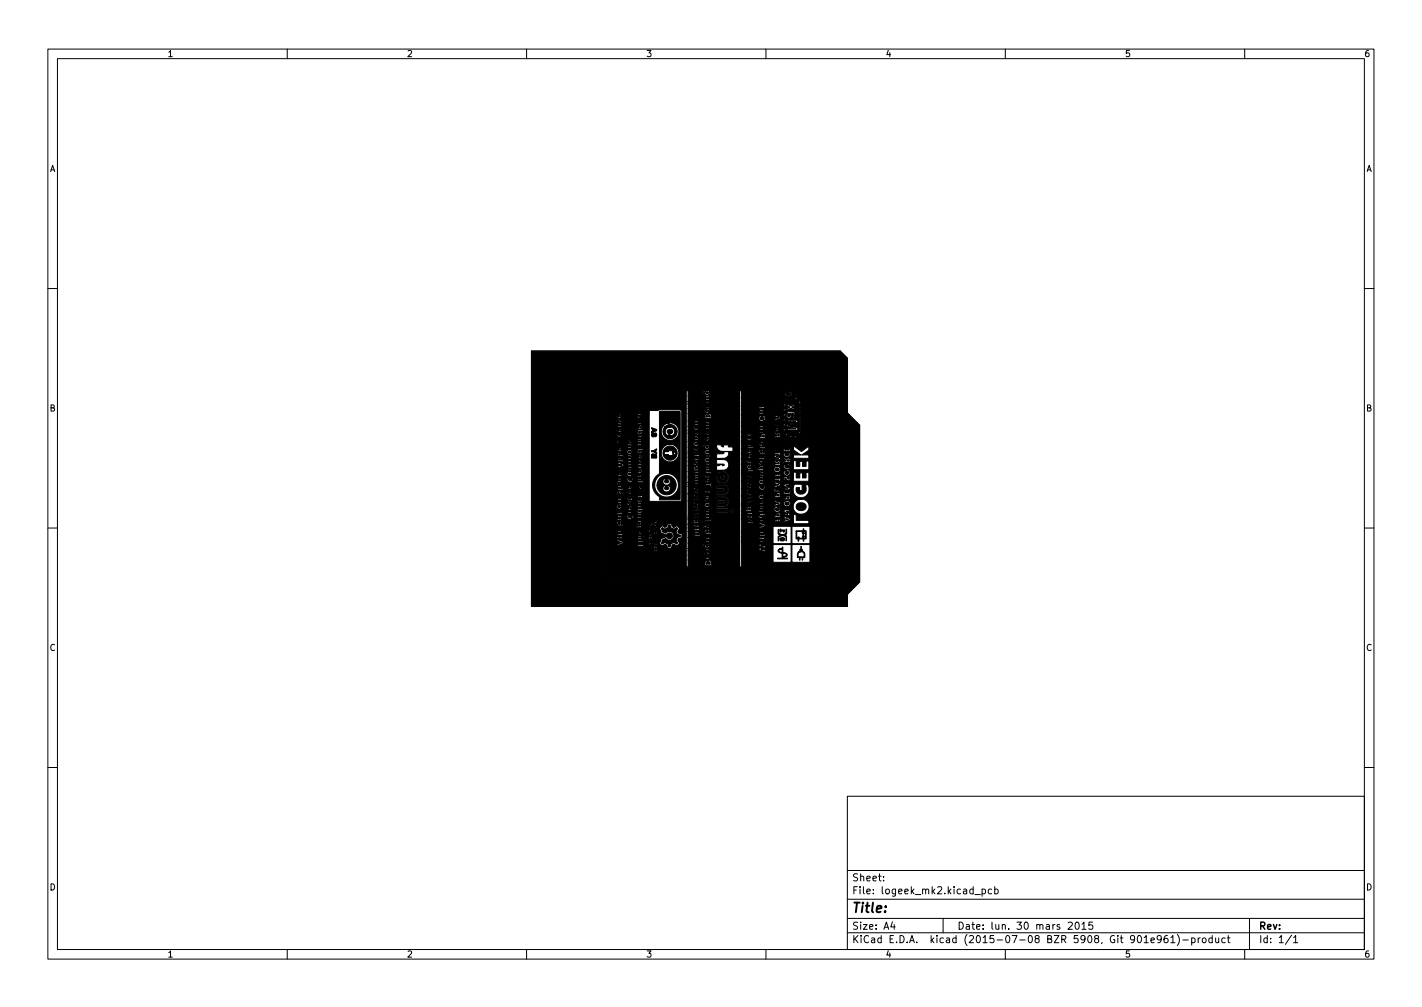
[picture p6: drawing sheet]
<svg xmlns="http://www.w3.org/2000/svg" width="297mm" height="210mm" viewBox="0 0 297 210" stroke-linecap="round" stroke-linejoin="round" font-family="sans-serif">
<defs><g id="words">
<text font-size="2.8" x="178" y="190.6">Title:</text>
<g font-size="2.1">
<text x="178" y="184">Sheet:</text>
<text x="178" y="186.7">File: logeek_mk2.kicad_pcb</text>
<text x="178" y="196.9">KiCad E.D.A. kicad (2015-07-08 BZR 5908, Git 901e961)-product</text>
<text x="178" y="194.1">Size: A4</text>
<text x="200" y="194.1">Date: lun. 30 mars 2015</text>
<text x="263" y="194.1">Rev:</text>
<text x="263" y="196.9">Id: 1/1</text>
</g>
<g font-size="1.8">
<text x="35" y="11.9">1</text>
<text x="85" y="11.9">2</text>
<text x="135" y="11.9">3</text>
<text x="185" y="11.9">4</text>
<text x="235" y="11.9">5</text>
<text x="285" y="11.9">6</text>
<text x="10.3" y="35.9">A</text>
<text x="285.3" y="35.9">A</text>
<text x="10.3" y="85.9">B</text>
<text x="285.3" y="85.9">B</text>
<text x="10.3" y="135.9">C</text>
<text x="285.3" y="135.9">C</text>
<text x="10.3" y="185.9">D</text>
<text x="285.3" y="185.9">D</text>
<text x="35" y="199.9">1</text>
<text x="85" y="199.9">2</text>
<text x="135" y="199.9">3</text>
<text x="185" y="199.9">4</text>
<text x="235" y="199.9">5</text>
<text x="285" y="199.9">6</text>
</g>
</g></defs>
<g fill="none" stroke="#000" stroke-width=".21">
<path d="M10 10.2h277v190.1h-277zM12 12.2h273v186.1h-273zM60 10.2v2M110 10.2v2M160 10.2v2M210 10.2v2M260 10.2v2M10 60.2h2M111 73.3h64.5l1.5 1.5v11.4l2.6 2.6v32.7l-2.6 2.6v2.5h-66zM285 60.2h2M10 110.2h2M285 110.2h2"/>
<path d="M10 160.2h2M177 166.3h108v32h-108zM285 160.2h2M60 198.3v2M110 198.3v2M160 198.3v2M177 194.8h108M177 191.8h108M177 187.8h108M177 181.8h108M184.6 183.8v.1M184.6 183v.1"/>
<path d="M186.4 192.5l-.3 1h.9M186.8 193v1M197 191.8v3M203.6 186.8h1.2M205.1 185.7l.5-.1 .3 .3-.2 .7h-.6M205.1 185.6v1.5M207.1 185.7l-.4-.1-.3 .3 .2 .7h.5M207.8 185.7l.4-.1 .3 .3-.1 .7h-.6M207.8 185.1v1.5M210 198.3v2M223.1 192.7l.6-.2 .3 .5-.9 1h.9M224.8 192.6l.1-.1a.8 .8 0 0 1 .6 .8 .8 .8 0 0 1-.6 .7 1 1 0 0 1-.1-1.4z"/>
<path d="M226 193l.4-.5v1.5M226 194h.9M228.2 192.5h-.7l-.1 .7 .2-.1 .5 .1 .2 .2-.1 .5-.2 .1-.6-.1M240.4 196.3l.7-.1v-.3l-.5-.1-.2 .2 .1 .8h.6M242.6 196l-.3 .3-.4-.1-.2-.2 .2-.6 .4-.1 .2 .2a.99 .99 0 0 1-.4 1.3h-.2M243.9 195.3l-.5 .1a1.01 1.01 0 0 0 0 1.4l.5-.1 .1-.5-.3-.3-.4 .1-.2 .2M244.6 195.8l.4-.5v1.5M244.6 196.8h.8M245.9 195.1a1.72 1.72 0 0 1 0 2.3M247.1 196.3h1.1M248.9 195.9l.5-.1 .2 .3-.1 .7h-.6M248.9 195.8v1.5"/>
<path d="M250.3 195.8v1M250.7 195.8l-.4 .3M251.3 195.9l.3-.1 .3 .3v.4l-.3 .3h-.3l-.2-.3zM253.2 195.9l-.4-.1-.3 .3 .1 .7h.6M253.2 195.3v1.5M253.9 195.8l.1 1h.4l.2-.1M254.6 195.8v1M255.9 195.9l-.4-.1-.3 .3 .2 .7h.5M256.4 195.8h.5M256.6 195.3v1.3l.3 .2M260 198.3v2M261 191.8v6.5"/>
<path d="M269.8 195.3l-1.3 1.9M270.2 195.8l.4-.5v1.5M270.2 196.8h.9"/>
</g>
<g fill="#000" stroke="#000" stroke-width=".21">
<path d="M126.8 79.2h44.6v41.3h-44.6v-6h10.2a.36 .36 0 0 0-.4 .3 .36 .36 0 0 0 .3 .4 .36 .36 0 0 0 .4-.2v-.4l-.3-.1h-10.2v-1.9h2.1v.3l.3 .1v.5l-.3 .1v.3l1.3-.5h4v.4h-1.1v.3h1.1v.3h.3v-.5h1.1v.2h.5l-.1 .1-.4 .1v.2h1.7v-.2a.37 .37 0 0 0-.3-.5 .37 .37 0 0 0-.4 .5h-.3v-.3l-.2-.1h-1.6v-.5h-4.3v-.3l-1.3-.5h-2.1v-.6h2.2l-.1 .1a.34 .34 0 0 0 .5 .4l.4 .1 .3-.3h3v.3l.8 .1-.1 .3h-.7v.2h2.5v.2a.29 .29 0 0 0 .1 .4 .29 .29 0 0 0 .3-.4l.2 .4 .1-.3-.2-.3h-1.6h2.3a.33 .33 0 0 0-.1 .5 .33 .33 0 0 0 .5 0 .33 .33 0 0 0-.1-.5h-.2v.4l-.1-.4h-2.3v-.2h-.6l.1-.1a.39 .39 0 0 0 0-.5 .39 .39 0 0 0-.5-.1h-3.4v-.1h-.3v-.2h-.2v.2h-.5v-.2h-2.3v-.8h2.2l-.1 .1a.35 .35 0 0 0 .1 .4 .35 .35 0 0 0 .4 0h.2v.2l3.5-.1v.3h1v-.3h-4.3h4.6l-.1 .2h.2l-.1-.2h-4.6l.3-.4h-.3v-.2h-.2v.2h-.5v-.2h-2.3v-.8h2.8l-.1 .4h-.6v.3h.9v-.2h3.6a.36 .36 0 0 0-.3 .3 .36 .36 0 0 0 .3 .4v-.5a.36 .36 0 0 0 .5 .5 .36 .36 0 0 0 0-.7h-.1v.4l-.3-.4-3.8-.1 .2-.3h5.7a.38 .38 0 0 0 .2 .6l.2-.4 .1 .4-.5 .2v.2l.3 .1-.3 .1v.2l.7 .2h-.8l.1 .5 .5 .1v.2h-.5v.3h.7v-.6h.3v.2l.5 .1-.5 .1v.2h.7l-.1-.6h-.9v-.3h.2v-.2h-.2v-.2l-.4-.1 1-.2a.29 .29 0 0 0-.3 .3 .29 .29 0 0 0 .2 .3l.1-.4a.26 .26 0 0 0 .1 .4 .26 .26 0 0 0 .3-.2 .26 .26 0 0 0-.2-.3v.3l-.1-.4h-.7v-.1l-.4-.1 .4-.1-.1-.3h.8a.31 .31 0 0 0-.3 .5 .31 .31 0 0 0 .5 0 .31 .31 0 0 0-.2-.5h-.8l.1-.2a.3 .3 0 0 0-.5-.3l-9-.1v-.4h2.1v.3h.9v-.3h-3h3.3a.16 .16 0 0 0-.1 .3 .16 .16 0 0 0 .3-.1 .16 .16 0 0 0-.1-.2h-3.4v-1.2h2.6h-.1a.4 .4 0 0 0-.4 .2 .4 .4 0 0 0 .1 .5l-.1 .3h1.4v-.3h-.6l.1-.3h3.8h-.2a.39 .39 0 0 0-.2 .7h-.5v.3h1.4v-.3h-.2l.2-.3-.1-.3h1.8v.4l-.1-.3a.35 .35 0 0 0-.1 .5 .35 .35 0 0 0 .5 0l-.1 .3h-.4v.2l1-.1 .1 .6h.7v-.2l-.6-.1 .6-.1v-.2h-1.1l-.2-.4a.32 .32 0 0 0 .1-.4 .32 .32 0 0 0-.4-.2l-6-.1-.3-.4h-2.7v-1.1h2.1v.3h.1a.39 .39 0 0 0-.1 .5 .39 .39 0 0 0 .6 .1h.3v-.3h-.6l-.1-.2 .1-.1h.6v-.3h-3v-.8h2.2l-.1 .1a.35 .35 0 0 0 .1 .3 .35 .35 0 0 0 .4 .1h.2v.1h.2v-.1h1.4a.63 .63 0 0 0-.1 .8 .63 .63 0 0 0 .8 .2h1.9l-.1 .3h-.6v.3h1v-.3h-.2l.1-.1h2.9v.4l-.1-.3h-.2l.1 .4a.42 .42 0 0 0 0 .6 .42 .42 0 0 0 .5 .1l-.1 .2-.5 .1v.2h.8l-.1-1h2.5h-.3l-.2 .7a.56 .56 0 0 1-.9-.2l-.4 .2a.35 .35 0 0 0-.2 .3 .35 .35 0 0 0 .1 .3l.2 .3-.1 .3 1.1 .5a.69 .69 0 0 1 .8-.4 .69 .69 0 0 1 .5 .7 .71 .71 0 0 1-.6 .5 .71 .71 0 0 1-.7-.4l-.9 .3a.24 .24 0 0 0-.2 .2 .24 .24 0 0 0 .1 .3l-.3 .5 .1 .2a.5 .5 0 0 0 .5 .4 .5 .5 0 0 0 .4-.4 .61 .61 0 0 1 .7 .8l.5 .1a.57 .57 0 0 0 .4-.7 .8 .8 0 0 1 1 .2l.4-.4a.28 .28 0 0 0 .1-.3 .28 .28 0 0 0-.1-.2l-.2-.3 .1-.4 .7-.2a.54 .54 0 0 0 .1-.5 .54 .54 0 0 0-.5-.3l-.3-.1-.1-.4a.6 .6 0 0 0 .3-.6 .6 .6 0 0 0-.4-.5h-.2a.59 .59 0 0 1-.9 .1l-.2-.6h-2.9v-.2a.33 .33 0 0 0 0-.4 .33 .33 0 0 0-.4-.1h-2.9l.1-.2h-2.2l.4-.5v-.5l-.2 .1a.45 .45 0 0 1-.5 .7 .45 .45 0 0 1-.3-.8h-1.5h3.3v.2h.2a.39 .39 0 0 0-.1 .6 .39 .39 0 0 0 .5 .1h.4v-.3h-.7l-.1-.2 .1-.2h.7v-.2h-4v-.3h-.3v-.2h-.2v.2h-.5v-.2h-2.3v-.5h2.1v.3h.9v-.3h-3h3.4l-.2 .2 .1 .1 .2-.1h1.4l-.1 .3h-.6v.3h1v-.3h-.2l.2-.3h-1.7l-.1-.2h-3.4v-1.2h2.5l-.1 .1a.51 .51 0 0 0-.3 .6 .51 .51 0 0 0 .6 .4 .51 .51 0 0 0 .3-.7h1.6v.7l-.2-.2-.1-.4a.48 .48 0 0 0 .1 .8 .48 .48 0 0 0 .7-.3h1.2l.1 .3a.46 .46 0 0 0 .4 .7 .46 .46 0 0 0 .4-.7h.5v-.3h-2.6v-.3l-.3-.2-1.8-.1-.3-.4h-2.7v-1.1h2.1v.3l.7 .1-.1 .3h-.6v.2h.9v-.2h-.1l.1-.1h1.2l.1 .3a.33 .33 0 0 0 0 .4 .33 .33 0 0 0 .4 0 .33 .33 0 0 0 .1-.4h.2l-.1 .4h.2l.1-.4h1.1v.3h.2a.39 .39 0 0 0-.1 .5 .39 .39 0 0 0 .5 .2h.4v-.3h-.7l-.1-.2 .1-.2h.7v-.3h-2.1l-.3-.3-1.9-.1a.4 .4 0 0 0-.1-.4 .4 .4 0 0 0-.5-.1h-2.4v-.2h4.3l-.1 .1a.34 .34 0 0 0 .5 .3l.5 .2 .2-.4h1.6a.29 .29 0 0 1 0 .4 .29 .29 0 0 1-.4 0 .29 .29 0 0 1 0-.4 .36 .36 0 0 0-.3 .3 .36 .36 0 0 0 .2 .4 .46 .46 0 0 0 .7-.1 .46 .46 0 0 0-.1-.6h-1.9v-.2h-.3v.2l-.4-.1-.1-.1h-4.4v-1.4h2.5l-.3 .1-.1 .4a.3 .3 0 0 0 0 .3 .3 .3 0 0 0 .3 .1h1.8v.3h1v-.3h-2.8v-.1a.24 .24 0 0 1-.1-.3 .24 .24 0 0 1 .2-.1l.5 .5h2.5l-.2 .2 .1 .1 .2-.1-.1-.2h-2.4l3.3-.1-.1 .1a.35 .35 0 0 0 .1 .4 .35 .35 0 0 0 .4 0l.5 .2 .3-.5h-.3v-.2h-.2v.2h-.5l-.1-.2h-3.2l.1-.2v-.5h-.3l.1 .1a.22 .22 0 0 1 0 .3 .22 .22 0 0 1-.2 .1l-.4-.6h-2.6v-1.1h2.1v.3h.7l-.1 .3h-.6v.3h3l-.9 .3v.3l1 .4-.1-.3-.7-.2 .7-.2v-.3h1.2v.3h1v-.3h-2.2h2.5l-.1 .3 .2-.1-.1-.2h-4.1v-.3h-.6h.1a.39 .39 0 0 0-.1-.5 .39 .39 0 0 0-.5-.1l-2.4-.1h4.6v.7l-.2-.2 .1-.4a.39 .39 0 0 0-.3 .4 .39 .39 0 0 0 .3 .4 .47 .47 0 0 0 .6-.2 .47 .47 0 0 0-.1-.6h1.5a.37 .37 0 0 0-.2 .4 .37 .37 0 0 0 .3 .3v-.4a.36 .36 0 0 0 .5 .4 .36 .36 0 0 0 0-.6h-.1v.3l-.3-.4-6.7-.1v-.9h2.1v.3h.1a.31 .31 0 0 0-.1 .4 .31 .31 0 0 0 .4 .1 .31 .31 0 0 0 .2-.4v-.1h.1v.4h.1a.43 .43 0 0 0 .1-.5 .43 .43 0 0 0-.6-.2h-2.4v-.9h2.8l-.1 .4h-.6v.3h.9v-.3h-.1l.2-.3h1.3a.65 .65 0 0 0 0 1 .65 .65 0 0 0 1-.2h.9v.3h1.4v-.3h-2.3l.1-.5h.8v.3h1v-.3h-1.8h2a.16 .16 0 0 0-.1 .2 .16 .16 0 0 0 .3 0 .16 .16 0 0 0-.1-.2h-2.1v-.3l-.2 .1a.45 .45 0 0 1-.5 .7 .45 .45 0 0 1-.3-.8l-4.5-.1v-.9h2.5v.6l-.2-.1-.1-.4a.46 .46 0 0 0 0 .7 .46 .46 0 0 0 .7-.2 .46 .46 0 0 0-.3-.6h-2.6v-.2h4.6a.51 .51 0 0 0-.5 .6 .51 .51 0 0 0 .6 .5 .51 .51 0 0 0 .5-.5h1.8a.29 .29 0 0 1-.3 .4 .29 .29 0 0 1-.1-.4 .36 .36 0 0 0-.3 .3 .36 .36 0 0 0 .2 .4 .46 .46 0 0 0 .7-.1 .46 .46 0 0 0-.1-.6h-1.9l-.1-.3-.3-.3h-4.8v-.5h2.5v.5h.2v-.5h-2.7v-1.5h2.1v.3l.3 .1v.5l-.3 .1v.3l1.3-.4v-.4l-.4-.1h1.2v.2l.7 .1v.3h-.7v.3h.7l.1 .2-.8 .1v.3h1l-.1-.4h1.6v.7l-.2-.2 .1-.4a.39 .39 0 0 0-.3 .4 .39 .39 0 0 0 .3 .4 .46 .46 0 0 0 .7-.3 .46 .46 0 0 0-.6-.6h-1.6l.1-.2a.34 .34 0 0 1 0-.6l-.2-.3h1.3v.3l.8 .1-.1 .2h-.7v.3h1v-.3h-.2l.2-.1a.4 .4 0 0 0-.2-.5 .4 .4 0 0 0-.4 0h-3.7l-.9-.4h-2.1v-.4h2.1v.3h1.4v-.3h-3.5v-.5h2.1v.3h.9v-.3h-3h3.4l-.2 .2h.3l-.1-.2h-3.4v-1.2h2.1v.4l.5 .3h-.5v.2h1.4v-.2h.7v.3h.7v.3h-.7v.3h.7l.1 .2-.8 .2v.2h1v-.2h-.2l.2-.4h1.3a.37 .37 0 0 0-.2 .4 .37 .37 0 0 0 .3 .3v-.4a.36 .36 0 0 0 .5 .4 .36 .36 0 0 0 0-.7h-.1v.4l-.3-.4h-1.5l-.2-.2 .2-.4-.3-.2-2.3-.1 4.1-.1v.6l-.2-.1 .1-.4a.39 .39 0 0 0-.3 .4 .39 .39 0 0 0 .3 .3 .46 .46 0 0 0 .7-.3 .46 .46 0 0 0-.6-.5h-4l.3-.2v-.3l-.4 .3-.5-.4h-2.1v-.9h2.5v.6l-.2-.1-.1-.4a.48 .48 0 0 0 .2 .8 .48 .48 0 0 0 .7-.5h1.5l-.1 .1a.52 .52 0 0 0-.2 .8 .52 .52 0 0 0 .9-.2 .52 .52 0 0 0-.6-.7h-1.5h3.2l.1 .3a.46 .46 0 0 0 .4 .6 .46 .46 0 0 0 .4-.7h.5v-.2h-4.6l-.1-.3-.4-.1h-2.6v-.7h4.2v.3l.7 .1v.3h-.7v.2h1v-.2h-.2l.1-.2a.4 .4 0 0 0-.1-.5 .4 .4 0 0 0-.4 0h-4.6v-.8h2.1v.8h1.3v-.3h-1.1v-.5l-2.3-.1h4.4a.37 .37 0 0 0-.2 .4 .37 .37 0 0 0 .3 .3l-.1-.4 .2 .1a.31 .31 0 0 0 .3 .3 .31 .31 0 0 0 .3-.4h1.1v.3h.2l-.2 .2 .1 .3 .9 .1v-.3h-.7l-.1-.1 .1-.2h.7v-.3h-2.1l-.1-.2h-.2v.3l-.3-.4h-4.6v-.4h2.1v.3h.9v-.3h-3h3.4l-.2 .2 .2 .1v-.3h-3.4v-.9h2.8a.29 .29 0 0 1 0 .4 .29 .29 0 0 1-.4 0 .29 .29 0 0 1-.1-.4 .36 .36 0 0 0-.3 .3 .36 .36 0 0 0 .3 .4 .51 .51 0 0 0 .7-.3h3.3v.3l.8 .1-.1 .3h-.7v.2h1v-.2h-.2l.2-.2a.4 .4 0 0 0-.2-.5 .4 .4 0 0 0-.4 0h-3.7v-.4h-3v-1.1h2.5v.7l-.2-.2-.1-.4a.48 .48 0 0 0 .2 .8 .48 .48 0 0 0 .7-.5h3.2l.1 .3a.46 .46 0 0 0 .4 .7 .46 .46 0 0 0 .4-.7h.5v-.3h-4.6l-.2-.3-.3-.1h-2.6v-1.1h2.1v.3l.7 .1-.1 .3h-.6v.3h.9v-.3h-.1l.2-.3h3.6v.6l-.2-.1v-.4a.46 .46 0 0 0 0 .7 .46 .46 0 0 0 .7-.2 .46 .46 0 0 0-.4-.6h-3.7l-.1-.2-.3-.1-2.7-.1v-.9h2.4a.36 .36 0 0 0-.3 .4 .36 .36 0 0 0 .2 .3v-.3h.1a.3 .3 0 0 0 .3 .3 .3 .3 0 0 0 .3-.2h4l-.1 .3h-.6v.3h1v-.3h-.2l.2-.3h-4.3v-.4h-.2v.4l-.4-.5h-2.4v-1h2.5v.6l-.2-.1v-.4a.39 .39 0 0 0-.3 .4 .39 .39 0 0 0 .4 .4 .46 .46 0 0 0 .6-.2 .46 .46 0 0 0-.2-.6h3.5l.1 .3a.33 .33 0 0 0 0 .4 .33 .33 0 0 0 .5 0 .33 .33 0 0 0 0-.4h.2l-.1 .4a.41 .41 0 0 0 .2-.6 .41 .41 0 0 0-.5-.1l-6.7-.1v-.8h10.7l-1.9 .1v18.9l.1 .1h6.4l.3-.3v-18.6l-.3-.2h-15.3v-4.1h16.6v36.9h.3v-1.5h4.2l-.5 .3-.1 .9h1.3l-.1-.8-.3-.3-4.5-.1v-1h4v.6l-.3-.1 .1-.4a.39 .39 0 0 0-.3 .4 .39 .39 0 0 0 .3 .4 .46 .46 0 0 0 .7-.4 .46 .46 0 0 0-.5-.5h-4v-.9h3.8a.37 .37 0 0 0-.3 .4 .37 .37 0 0 0 .3 .3l-.1-.3 .1-.1a.36 .36 0 0 0 .5 .4 .36 .36 0 0 0 .1-.6h-.1v.4l-.4-.5h-3.9v-.5h3.6v.3h.9v-.3h-4.5h4.8l-.1 .2 .2 .1-.1-.3h-4.8v-1.1h4.5h-.5a.59 .59 0 0 0-.7 .1 .59 .59 0 0 0 0 .8h.1l-.1-.2a.32 .32 0 0 1 .4-.4 .44 .44 0 0 0 0 .6 .44 .44 0 0 0 .6 0 .44 .44 0 0 0 .1-.6l.1-.3h-4.5v-1.2h3.6v.3l.7 .1-.1 .2-.6 .1v.2h.9l-.1-.3a.39 .39 0 0 0 0-.5 .39 .39 0 0 0-.5-.1h-3.9v-1.2h1.2v.3h.8l-.1 .3-.7 .1v.2h1.4v-.3h-.5a.39 .39 0 0 0 0-.5 .39 .39 0 0 0-.5-.1h-1.6v-.8h1.4l-.2 .2a.34 .34 0 0 0 .5 .3l.5 .2 .3-.4h1.6h-.1a.4 .4 0 0 0-.4 .2 .4 .4 0 0 0 .1 .5l-.1 .3h1.4v-.3h-.6l.1-.4-.3-.3h-1.7l-.3-.1v-.2h-.2v.2h-.5v-.2h-1.5v-.7h1.4l-.2 .1a.35 .35 0 0 0 .1 .3 .35 .35 0 0 0 .4 .1l.5 .1 .3-.4h-.3v-.2h-.2v.2h-.3h-.2v-.2l-1.5-.1h4.5l-1.2 .5-.2 .4 .3 .1-.1-.2 .3-.2 .9 .4v-.3l-.7-.2 .7-.2v-.2l-4.5-.1v-1h1.7h-.2a.39 .39 0 0 0-.1 .6h-.6v.3h1.4v-.3h-.1a.39 .39 0 0 0 .1-.4 .39 .39 0 0 0-.5-.2l-1.7-.1h3.6v.5l.2-.1 1.1 .1v-.5l-.2 .2-4.7-.2v-.5h1.4l-.2 .2 .2 .2 .1-.2-.1-.2h.7l-.2 .2 .2 .2 .1-.2-.1-.2h-2.1v-3.2h2.2l-1 .3v.3l.7 .1-.7 .2v.3l1.4 .3-1.6 .6v.3l1.6-.1-1.6 .7v.2l1.4-.6h1.2v.3l.7 .1-.1 .3h-.6v.3h.9v-.3h-.1l.1-.2a.4 .4 0 0 0-.1-.4 .4 .4 0 0 0-.5-.1h-1.5h.2v-.3h-1.5l1.5-.6v-.2h1v.3l.7 .1-.1 .2h-.6v.3h.9l-.1-.3a.39 .39 0 0 0 0-.5 .39 .39 0 0 0-.5-.1h-.3h2.4v1h2.5v-1h.6h-.1a.47 .47 0 0 0-.3 .8 .47 .47 0 0 0 .8-.1 .47 .47 0 0 0-.4-.7h-6.9v-.3l-.7-.2 .7-.1v-.3l-.6-.2 2.4-.1h-.2a.52 .52 0 0 0-.1 .9 .52 .52 0 0 0 .8-.2 .52 .52 0 0 0-.5-.7h-1.9h.1v-.3h-2.2v-1.5h2.2l-1 .3v.3l.7 .1-.7 .2v.3l1 .3v-.3l-.7-.2 .6-.1h1.5v.2h.1a.31 .31 0 0 0-.1 .5 .31 .31 0 0 0 .4 .1 .31 .31 0 0 0 .1-.4l.1-.2 .1 .1-.1 .4h.1a.43 .43 0 0 0 .2-.5 .43 .43 0 0 0-.6-.2h-1.8a.34 .34 0 0 0-.1-.4 .34 .34 0 0 0-.4-.1l.6-.1v-.3h-2.2h4.3l-.1 .3-.6 .1v.2l2.4-.1v1h1.3a.2 .2 0 0 1 .3 .1 .2 .2 0 0 1-.1 .2 .2 .2 0 0 1-.3 0h-1.2v.9h.8a1.17 1.17 0 0 0 1.6-.6 1.17 1.17 0 0 0-.7-1.5l-3.2-.1v-.1h-.1l.1-.4h-4.5v-1.5h2.2l-1 .3v.3l.7 .1-.7 .2v.3l1 .3v-.3l-.7-.2 .7-.2h1.5l-.2 .1a.35 .35 0 0 0 .2 .3 .35 .35 0 0 0 .3 .1l.5 .1 .3-.4h-.3v-.2h-.2v.2h-.5v-.2h-1.6v-.2l-.7-.2 .7-.1v-.3h-2.2v-.3h1.4l-.2 .1 .2 .2 .1-.2-.1-.1h-1.4v-.5h1.2v.2h1v-.2h-2.2h2.5a.16 .16 0 0 0-.1 .2 .16 .16 0 0 0 .2 0 .16 .16 0 0 0-.1-.2h-2.5v-1.2h1.2v.3l.8 .1-.1 .2h-.7v.3h1v-.3h-.1l.1-.3h1.8v.6l-.3-.1 .1-.4a.39 .39 0 0 0-.3 .4 .39 .39 0 0 0 .3 .4l.9-.1v.4h-1.1v.3h1.1v.4h.2v-.7h1.1v1h1.3a.2 .2 0 0 1 .3 .1 .2 .2 0 0 1-.1 .3 .2 .2 0 0 1-.3-.1h-1.2v1h.9a1.19 1.19 0 0 0 1.6-1.1 1.19 1.19 0 0 0-1.5-1.1l-2.1-.1v-.4l-.5-.1a.44 .44 0 0 0 .1-.5 .44 .44 0 0 0-.5-.2h-1.8l-.3-.3h-1.9v-1.1h1.2v.2l.8 .1-.1 .3h-.7v.3h1l-.1-.4h2.2a.29 .29 0 0 1-.1 .4 .29 .29 0 0 1-.4 0 .29 .29 0 0 1 0-.4 .36 .36 0 0 0-.3 .3 .36 .36 0 0 0 .3 .4 .46 .46 0 0 0 .6-.1 .46 .46 0 0 0 0-.6h-2.3a.39 .39 0 0 0 0-.5 .39 .39 0 0 0-.5 0h-1.6v-1.2h1.7a.51 .51 0 0 0-.5 .4 .51 .51 0 0 0 .4 .6 .51 .51 0 0 0 .6-.4h1.4v.3h.7l-.1 .3h-.6v.3h1.4v-.3h-.6l.1-.1h2.7h-.1a1.31 1.31 0 0 0-1 2 1.31 1.31 0 0 0 2.3-.1 1.31 1.31 0 0 0-1.2-1.9l-2.7-.1a.4 .4 0 0 0-.1-.4 .4 .4 0 0 0-.5 0h-1.7a.49 .49 0 0 0-.5-.6h-1.7v-1h1.2l.1 .3a.33 .33 0 0 0 0 .5 .33 .33 0 0 0 .5 0 .33 .33 0 0 0 0-.4h.2l-.1 .4 .3-.1v-.3h1.4v.3l.7 .1-.1 .3h-.6v.3h.9l-.1-.4a.39 .39 0 0 0 0-.5 .39 .39 0 0 0-.5-.1h-1.7l-.1-.3-.2-.1h-1.9v-.8h2l-.1 .3h-.7v.3h1v-.3h-.2l.2-.3h1.8l-.2 .1a.51 .51 0 0 0-.3 .6 .51 .51 0 0 0 .7 .4 .51 .51 0 0 0 .3-.7h1.5v1h1.3a.17 .17 0 0 1 .3 .1 .17 .17 0 0 1-.2 .2 .17 .17 0 0 1-.2-.2h-.7v.2h-.5v1h.8a1.24 1.24 0 0 0 1.4-.4 1.24 1.24 0 0 0 .1-1.4l-.7-.4-3.1-.1-.4-.4h-4.1v-.8h1.4l-.2 .2a.34 .34 0 0 0 .5 .3l.5 .2 .3-.3h1.1v.3h1.4v-.3h-2.5v-.2h-.3v-.2h-.2v.2h-.5v-.2h-1.5v-.4h1.4l-.2 .1 .2 .2 .1-.2-.1-.1h-1.4v-1h1.9a.29 .29 0 0 1 0 .4 .29 .29 0 0 1-.4 0 .29 .29 0 0 1 0-.4 .36 .36 0 0 0-.3 .4 .36 .36 0 0 0 .3 .3l.4 .1 .2-.2h1.9a.51 .51 0 0 0-.5 .5 .51 .51 0 0 0 .6 .5 .51 .51 0 0 0 .4-.6h3v.3l-.1 .1-1.4 .1v.9h.8a1.31 1.31 0 0 0 1.7-1.4h-4l-.4-.4h-2v-.6h-2.1v-1.1h1.7h-.2a.51 .51 0 0 0-.1 .9 .51 .51 0 0 0 .8-.3h2.3h-.5a.59 .59 0 0 0-.7 .1 .59 .59 0 0 0 0 .8h.1l-.1-.2a.32 .32 0 0 1 .4-.5 .44 .44 0 0 0 0 .6 .44 .44 0 0 0 .6 0 .44 .44 0 0 0 .1-.6l.1-.1h1.4a1.48 1.48 0 0 0 2.1 1.3h1.4v-.9h-1v-.4h-.9v.4l-.4-.1-.2-.3-4.7-.1-.2-.6h1.6v.3h.9v-.3h-2.5h2.8l-.1 .2 .1 .1 .1-.1-.1-.2h-4.8v-1.7h1.2v.2l.7 .1v.3h-.7v.2l.5 .1a.2 .2 0 0 1 .3 .1 .2 .2 0 0 1-.3 .2h-.5v.3h1v-.3h-.1l.1-.3-.1-.2h1.9v.6l-.3-.2 .1-.4a.39 .39 0 0 0-.3 .4 .39 .39 0 0 0 .3 .4 .46 .46 0 0 0 .7-.3 .46 .46 0 0 0-.5-.5h-1.9v-.7h-2.1v-.6h1.4l-.2 .2 .2 .2h2.4a.36 .36 0 0 0-.3 .3 .36 .36 0 0 0 .3 .4l-.1-.3 .1-.2a.36 .36 0 0 0 .5 .5 .36 .36 0 0 0 .1-.7h-.1v.4l-.4-.4h-2.5l.1-.2-.1-.2h-1.4v-.9l2 .1a.29 .29 0 0 1-.3 .4 .29 .29 0 0 1-.2-.5 .36 .36 0 0 0-.3 .4 .36 .36 0 0 0 .3 .3 .5 .5 0 0 0 .7-.4h1.4v.3h.9v-.3h-2.3h2.6l-.1 .2 .2-.1-.1-.1h-2.6l-.1-.2-2.1-.1v-1.1h1.2v.3h.8l-.1 .3h-.7v.3h1v-.3h-.1l.1-.4h1.4v.3l.7 .1-.1 .3h-.6v.2h.9l-.1-.3a.39 .39 0 0 0 0-.5 .39 .39 0 0 0-.5-.1l-3.9-.2v-1.5h4l-.4 .2v.7h1.3a.65 .65 0 0 0-.3-.9l-.3 .3-.3-.3h-4v-1.1h4v.7l-.3-.2 .1-.4a.39 .39 0 0 0-.3 .4 .39 .39 0 0 0 .3 .4 .46 .46 0 0 0 .7-.3 .46 .46 0 0 0-.5-.6h-4v-1h4h-.4a.33 .33 0 0 0-.4 .1 .33 .33 0 0 0 0 .5h.4v.2h.9v-.2l-1.2-.1h1.5l-.1 .3 .2-.1-.1-.2h-1.5l.1-.2h1.1v-.3h-4.5h4.8a.16 .16 0 0 0-.1 .3 .16 .16 0 0 0 .2 0 .16 .16 0 0 0-.1-.3h-4.8v-.5h3.6v.3h.9v-.3h-4.5h4.8l-.1 .2h.2l-.1-.2h-4.8v-1.1h3.6v.2l.7 .1-.1 .3h-.6v.3h.9l-.1-.4a.39 .39 0 0 0 0-.5 .39 .39 0 0 0-.5 0h-3.9v-1.2h-16.9h21.4h-.5a.59 .59 0 0 0-.7 .1 .59 .59 0 0 0 0 .8h.1l-.1-.2a.32 .32 0 0 1 .4-.4 .44 .44 0 0 0 0 .6 .44 .44 0 0 0 .6 0 .44 .44 0 0 0 .1-.6l.1-.3h6.3v36.9h.3v-5.1h5.1l-1.4 .4v.3l1 .2-1 .3v.3l1.4 .4-.1-.4-.9-.2 .4-.1a.49 .49 0 0 0 .6-.4l-1-.3 2.6-.1v3.7h3.7v-3.7h.2v3.7h3.8v-3.7h-9.8l.5-.1v-.3h-5.1v-.4h3.7v.3h1v-.3h-4.7h5l-.2 .1 .3 .1-.1-.2h-5v-.8h3.8l-.1 .1a.34 .34 0 0 0 .5 .4l.5 .1 .3-.4h-.3v-.2h-.2v.2h-.5l-.1-.2h-3.9v-1.1h3.7v.3l.8 .1-.1 .2h-.7v.3h1.4v-.3h-.6l.1-.1a.39 .39 0 0 0 0-.5 .39 .39 0 0 0-.5 0h-4.1v-2.6h1.3v.3h.7l-.1 .3h-.6v.3h1.4v-.3h1v.4l.4 .1v.4l-.4 .1v.4l1.3-.5h1.7v3.6h3.7v-3.6h.2v3.6h3.8v-3.6h-9.4l.1-.4-1.4-.5h-1.6v-.1a.39 .39 0 0 0 0-.5 .39 .39 0 0 0-.5 0h-1.6v-.1h4.5l-.1 .3h-.7v.3h1v-.3h-.2l.2-.3h-4.7v-.7h1.4l-.2 .2a.34 .34 0 0 0 .5 .3l.5 .1 .3-.4h-.3v-.2h-.2v.2h-.5v-.2h-1.5v-.7h1.4l-.2 .2a.34 .34 0 0 0 .5 .3l.5 .1 .3-.2h1.2l.1 .3a.45 .45 0 0 0 .1 .6 .45 .45 0 0 0 .6 0h3.5v.4h-.3v-.4h-.3v.4h-.5v.3h1.3v-.7h-3.7a.4 .4 0 0 0 .1-.7h.5v-.2h-2.6v-.2l-.3-.1h5.7l-.4 .2-.1 .5h-.5v.3h1.3v-.2h.7v.3l.3 .1v.5l-.3 .1v.3l1.3-.5v-.3l-1.3-.5h-.7v-.5l-.3-.3h-5.7v-.1h-.2v.2h-.3l-.2-.1v-.1h-1.5v-1.2h1.8l-.3 .1a.39 .39 0 0 0-.1 .6h-.6v.3h1.4v-.3h-.1l.1-.3h1.5v.3h.2l-.2 .2 .1 .3 .9 .1v-.3l-.8-.1 .2-.2h.6v-.3h-2.5l-.3-.4h-1.9v-.5h1.4l-.2 .2 .2 .2 .1-.2-.1-.2h.7l-.2 .1 .1 .3h1.7v.2h1v-.2h-2.6h2.9l-.2 .1 .2 .2 2-.1-.1 .1a.69 .69 0 0 0 .3 1 .69 .69 0 0 0 1-.4h.7v.3l.9 .6h-.9v.2h1.3v-.1h.8v1.8h3.2v-.7h-2.7v-1.1h-1.3l-.8-.7h.8v-.3h-2v-.6h-.3a.44 .44 0 0 1-.2 .7 .44 .44 0 0 1-.6-.5h.3v.3h.3v-.6h-2.6l-.1-.2h-2.9l.1-.2-.1-.2h-2.1v-1.7h2.6l-1.5 .6v.3l1.5-.1-1.5 .6v.3l1.5-.6v-.2h1.1v.3l.8 .1-.1 .3h-.7v.2h1l-.1-.3a.4 .4 0 0 0 0-.5 .4 .4 0 0 0-.5-.1h2.8v.3l.3 .1v.5l-.3 .1v.3l1.3-.5v-.3l-1-.4h2.3a.63 .63 0 0 0-.5 1 .63 .63 0 0 0 1.1 0 .63 .63 0 0 0-.5-1l-8.4-.2 1.4-.6v-.2h-2.6v-1.5h2.2l-.9 .3v.2l.6 .2-.6 .2v.3l.6 .2 .3 .1v-.3h2a.52 .52 0 0 0-.4 .8 .52 .52 0 0 0 .9 0 .52 .52 0 0 0-.4-.8h-2.1l-.7-.2 .7-.2v-.2l-.2-.1h2.1v.5h.3v-.1h3.3l-.3 .2v.4h-.5v.3h1.3v-.4h1.6a.47 .47 0 0 0-.4 .6h-.5v.3h3.7a1.6 1.6 0 0 0-1.6 2 1.6 1.6 0 0 0 2.4 .9 1.54 1.54 0 0 0 .8-1.8 1.54 1.54 0 0 0-1.6-1.1h-2.4v-.7l-.2-.2h-1.8a.43 .43 0 0 0-.5-.5h-3.3v-.4h-2.4l-.4-.1 .6-.2v-.2h-2.2v-1.5h2.2l-.9 .3v.2l.6 .2-.6 .2v.3l.9 .3v-.3l-.7-.2 .7-.2h1.7a.66 .66 0 0 0 .2 1 .66 .66 0 0 0 .9-.4h1.9v.8h1.3v-.3h.7v.8h1.3v-.7h-.2v.4h-.3v-.4h-.2v.4h-.3v-.5h-2.1v-.5h-2.1v-.6a.25 .25 0 0 0-.2 .1 .25 .25 0 0 0 0 .3 .45 .45 0 0 1-.6 .3 .45 .45 0 0 1-.2-.7h-1.8v-.2l-.6-.2 .6-.2v-.2h-2.2v-1.5h2.2l-.9 .3v.2l.6 .2-.6 .2v.3l.9 .3v-.3l-.4-.1h2.4a.51 .51 0 0 0-.5 .5 .51 .51 0 0 0 .5 .5 .51 .51 0 0 0 .5-.5h2.2v.3l.3 .1v.4l-.3 .1v.3l1.3-.4v-.3h.7v.3l.9 .6h-.9v.3h1.3v-.4l-.8-.5h.8v-.3h1l-.1 .2a1.72 1.72 0 0 0 .2 2.2 1.72 1.72 0 0 0 2.3 .1 2.16 2.16 0 0 0 .5-2.4h-.7a1.13 1.13 0 0 1-.3 1.8 1.13 1.13 0 0 1-1.6-.6l.1-.6h.6v.6h.6v-1.3h-2.6a5.2 5.2 0 0 1-3.1-.5h-2.4l-.1-.3-.3-.2h-2.5l-.3-.1 .7-.2v-.2l-.6-.2a.41 .41 0 0 0 .6-.4h-2.2v-.4h1.4l-.2 .2 .2 .2 .1-.2-.1-.2h-1.4v-.5h1.3v.3h2.4v.3l.8 .1-.1 .2h-.7v.3h.5a.2 .2 0 0 1 .3 .2 .2 .2 0 0 1-.3 .1h-.5v.3h1v-.3h3.3v.4h-1.1v.3h1.1v.4h.2v-1.1h-3.7a.35 .35 0 0 0 0-.5l.2-.3h3.3v.4h-.3v-.4h-.3v.4h-.5v.3h2.3a.44 .44 0 0 0-.4 .4 .44 .44 0 0 0 .5 .5l-.1-.4 .1-.2a.58 .58 0 0 0 .9 .4 .34 .34 0 0 0 .1-.4 .34 .34 0 0 0-.3-.3v.4l-.1 .1-.4-.5h-1.3v-.7h-3.5l-.2-.4h-1.8v-.3h-2.7v-1.2h1.7l-.1 .1a.52 .52 0 0 0-.4 .7 .52 .52 0 0 0 .7 .2 .52 .52 0 0 0 .3-.7h2h-.2a.39 .39 0 0 0-.1 .7h-.6v.3h1.4v-.3h-.1l.1-.2-.1-.3h2.8a.65 .65 0 0 0-.5 .7 .65 .65 0 0 0 .6 .6 .65 .65 0 0 0 .7-.6h1.4h-.1a.66 .66 0 0 0-.5 .8 .66 .66 0 0 0 .8 .5 .66 .66 0 0 0 .4-.8h.8v1.9h3.2v-1.8h-.6v1.1h-.8v-1.1h-.5v1.1h-.8v-1.2h-1.3a.59 .59 0 0 0-.6-.5h-1.4v-.3a.62 .62 0 0 0-.7-.4h-2.9l-.3-.2h-2.1l-.4-.3h-1.8v-1.1h2.2h-.5a.59 .59 0 0 0-.7 .1 .59 .59 0 0 0 0 .8h.1l-.1-.2a.32 .32 0 0 1 .4-.4 .47 .47 0 0 0 .3 .8 .47 .47 0 0 0 .5-.6h1.5l.1 .3a.33 .33 0 0 0 0 .4 .33 .33 0 0 0 .5 0 .33 .33 0 0 0 0-.4h.2l-.1 .4a.41 .41 0 0 0 .3-.6 .41 .41 0 0 0-.6-.1h-1.9l-.1-.2h4.8v.3l.5 .5h-.5v.3h1.3v-.3h1.6a.6 .6 0 0 0-.9 .5 .6 .6 0 0 0 .9 .5h.4v-.3h-.6a.28 .28 0 0 1-.4-.3 .28 .28 0 0 1 .4-.2h.6v-.2h-2a.41 .41 0 0 0-.2-.6 .41 .41 0 0 0-.5 .2l-.6-.4h-4.7v-.3h-2.2v-1h1.7v.6l-.2-.2-.1-.4a.48 .48 0 0 0 0 .8 .48 .48 0 0 0 .7-.1h1.7h-.1a.35 .35 0 0 0 .1 .4 .35 .35 0 0 0 .4 0l.5 .2 .3-.4h-.3v-.2h-.2v.2l-.5-.1-.1-.1h-1.8l.1-.5h1.5v.3h1v-.3h-2.5h2.7a.16 .16 0 0 0 0 .3 .16 .16 0 0 0 .2-.1 .16 .16 0 0 0-.1-.2h-2.8l-.4-.2h-1.8v-1.1h1.7v.6l-.2-.1v-.4a.39 .39 0 0 0-.3 .4 .39 .39 0 0 0 .3 .4 .47 .47 0 0 0 .6-.2 .47 .47 0 0 0-.1-.6h2.3h-.1a.4 .4 0 0 0-.4 .2 .4 .4 0 0 0 .1 .5l-.2 .3h1.4v-.3h1.8v.3h.9l-.9 .3v.3l.9 .3h-.9v.3h1.3v-.4l-.2-.1h.9v.3l.5 .4-.5 .1v.3h1.3v-.4h.8v1.9h3.2v-1.8h-.6v1.1h-.8v-1.1h-.5v1.1h-.8v-1.2l-1.3-.1a.39 .39 0 0 0-.2-.4 .39 .39 0 0 0-.5 .2l-.6-.4h-.9l-.7-.2 .9-.4v-.4h-3.1h5h-.2a.43 .43 0 0 1 0 .6 .43 .43 0 0 1-.6 0 .43 .43 0 0 1-.1-.6 .59 .59 0 0 0-.2 .8 .59 .59 0 0 0 .9 .1 .73 .73 0 0 0 .3-.9h-5.6l.1-.3a.37 .37 0 0 0-.4-.4l-4.3-.1v-1.1h1.3v.3l.4 .4h-.4v.2h1.4v-.2h1v.3l5.2-.1v.8h1.3v-.8h-.2v.5h-.3v-.4h-.2v.4h-.3v-.5h-4.1v-.2l-3.3-.1 .4-.2v-.4l-.4 .4-.5-.4h-1.3v-.5h1.4l-.2 .2 .2 .1 .1-.2h2.6v.7l-.2-.2 .1-.4a.39 .39 0 0 0-.3 .4 .39 .39 0 0 0 .3 .4h7v.6a2.29 2.29 0 0 0 1.3 1.2l.2 .1h-1.5v.7h3.2v-.7h-1.5l1.5-1-.1-.8-1.3 1a.32 .32 0 0 1-.6-.2l-1.2-.9h-6.5a.45 .45 0 0 0 .2-.6 .45 .45 0 0 0-.6-.3l-4.1-.1v-.9h2a.29 .29 0 0 1-.1 .4 .29 .29 0 0 1-.4 0 .29 .29 0 0 1 0-.4 .36 .36 0 0 0-.3 .3 .36 .36 0 0 0 .3 .4 .46 .46 0 0 0 .6-.1 .46 .46 0 0 0 0-.6h-2.1v-.9h2a.29 .29 0 0 1-.1 .4 .29 .29 0 0 1-.4 0 .29 .29 0 0 1 0-.4 .36 .36 0 0 0-.3 .3 .36 .36 0 0 0 .3 .4 .5 .5 0 0 0 .7-.5h2.5l-.4 .1-.1 .6h-.5v.3h1.4l-.1-.7-.2-.3h-2.6l-.1-.2h-2.1v-.2h3.7v.3h1v-.3h-4.7h5l-.2 .1 .2 .2 .1-.2h1.8v.3l.5 .3v.3h-.5v.2h1.3l-.1-.9h1.2l-.1 .1 .3 .4 .7 .1-.1 .1a.39 .39 0 0 0 .3 .3 .39 .39 0 0 0 .4-.2l-1-.2v-.2h1.9l-.6 .3a.39 .39 0 0 0 .4 .1 .39 .39 0 0 0 .2-.4h-1.9l-.5-.4h-1.2a.36 .36 0 0 0-.6 .2l-.6-.4-6.9-.1v-1.2h3.7v.3l.8 .1-.1 .2-.7 .1v.2h1v-.2h-.2l.2-.4h2.6v.7l-.2-.2 .1-.4a.46 .46 0 0 0-.2 .7 .46 .46 0 0 0 .7 .1 .46 .46 0 0 0 0-.7h1.3v.5l.1 .3 .1-.3h3.1l-.4 .6 .2 .2 .3-.6-.1-.2h-3.1l-.1-.5-4.4-.2-.1-.2-.2-.1h-4.4v-.7h4.1v.5h.3v-.5h3.4l-.9 .4v.2l.9 .3v-.2l-.6-.2 .6-.2v-.2h1.2v.7l.2 .1-.1-.8-9.1-.1v-1.5h4.4a.66 .66 0 0 0-.7 .8 .66 .66 0 0 0 .9 .4h2.3v.3h.3v-.3h-2.6a.64 .64 0 0 0 .5-.7 .64 .64 0 0 0-.7-.5l-4.4-.1h6.9v.3l.3 .1v.5l-.3 .1v.2l1.3-.5h.8v.7h.2v-.2h.4v.2h1.9l-1.9 .7v.2l1.9 .6h-1.9v.3h2.3v-.4l-1.7-.5h2.1l-.1 .6 .1 .2 .1-.8-2.5-.1 2-.7v-.3h.4l-.1 .8a.44 .44 0 0 0 .1-.8h-3.1l-.1-.5h-.9v-.2l-1.3-.5h-6.9v-1h3.7v.2h.2a.39 .39 0 0 0-.1 .6 .39 .39 0 0 0 .5 .1h.4v-.3h4.3a.55 .55 0 0 0 .1 .8v-.8h-5l-.2-.1 .1-.2 .7-.1v-.2h-4.7v-.8h3.8h-.1a.35 .35 0 0 0 .1 .4 .35 .35 0 0 0 .4 .1l.5 .1 .2-.2h4.1v.7h.6l.1 .4a.56 .56 0 0 0-.2 .8 .56 .56 0 0 0 .8 .2 .56 .56 0 0 0 .2-.7l.1-.2a.36 .36 0 0 1 .5 .2 .36 .36 0 0 1-.4 .5l.1 .2 .3-.2 .2-.3h1l-.1 .1v.5l.2 .1v-.7l-1.1-.1a.68 .68 0 0 0-.3-.7 .68 .68 0 0 0-.7 0l-1.1-.1-.1-.7h-4.2l.1-.2h-.3v-.2h-.2v.2h-.5l-.1-.2h-3.9v-.7h9.1l-.1 .7h.2v-.5h.4v.3l.6 .4-.6 .4v.3h2.7a.52 .52 0 0 0 .1 .8l-.1-.8h-2.7l.8-.5 .8 .5v-.3l-.5-.4 .5-.4h1.1l-.1 .1v.5v.2h.2v-.7l-1.2-.1v-.3l-.8 .5-1.2-.7h-9.2v-.9h9.2v.1h1.1l-.2 .4 1.9-.1-.1 .2 .4 .6a.5 .5 0 0 0-.3-.8h-1.7l.3-.4h-10.6v-.2h11.2v.2l.6 .2-.1-.2-.4-.2h-11.3v-1.2h9.9h-.2a.49 .49 0 0 0-.5 .6 .49 .49 0 0 0 .7 .3 .5 .5 0 0 0 .7-.5 .5 .5 0 0 0-.7-.4h-9.9v-.3h-28zM129.4 96.9l.6 .2-.6 .2zM129.5 98.8l.2 .2-.2 .2zM129.5 93.7l.2 .1-.2 .2zM129.5 89.7l.2 .1-.2 .3zM129.5 86.7l.2 .1-.2 .2zM133.3 86.8l.3-.1-.1 .3h-.2zM133.7 98.2l.2 .1-.2 .2zM133.7 95.1l.2 .2-.2 .2zM133.7 89l.2 .1-.2 .2zM136.1 89.3l1.1 .4v.2l-1.1 .4v-.2l.2-.1v-.3h.3l-.1 .2 .4-.1-.6-.1-.2-.2zM136.2 94.8h.6a.32 .32 0 0 1 .4 .1 .32 .32 0 0 1 0 .4v.3h-1.1v-.6h.3a.22 .22 0 0 0-.1 .3 .22 .22 0 0 0 .3 .1l-.1-.4h.3v.4h.2v-.3l-.9-.1z"/>
<path d="M136.2 90.5a.45 .45 0 0 1 .5 0 .45 .45 0 0 1 .1 .4l.2-.1-.2-.4a.4 .4 0 0 1 .5 .5 .4 .4 0 0 1-.7 .2l-.1-.5a.25 .25 0 0 0-.2 .3 .25 .25 0 0 0 .2 .2v.1a.49 .49 0 0 1-.3-.7zM136.1 94.1h.4l.7-.4v.3l-.4 .2 .4 .2v.3l-.7-.4h-.4zM137.8 85.9l4.3 .1v18.3l-4.3 .1-.1-.6a2.83 2.83 0 0 1 .1-5h1.6a2.49 2.49 0 0 0-2.3 3.5 2.49 2.49 0 0 0 4.1 .7 2.49 2.49 0 0 0-1.2-4.1l-2.2-.1v-6h2.2a1.84 1.84 0 0 0-1.6 2.7 1.84 1.84 0 0 0 3.2 .1 1.84 1.84 0 0 0-1.5-2.8h-2.3v-4.5h2.1a1.84 1.84 0 0 0-1.5 2.8 1.84 1.84 0 0 0 3.1 0 1.84 1.84 0 0 0-1.3-2.8h-2.4zM137.8 99.9a2.01 2.01 0 0 1 3.2 .4 2.01 2.01 0 0 1-1.2 2.9 2.01 2.01 0 0 1-2.6-1.9h1.7a.75 .75 0 0 0-.3 1.1 .75 .75 0 0 0 1.1 .1 .75 .75 0 0 0-.1-1.1l-.1 .2a.36 .36 0 0 1 .1 .5 .36 .36 0 0 1-.6 .1 .36 .36 0 0 1 0-.5l-.1-.4h-1.7l.2-.7 .4-.7h1a.75 .75 0 0 0-.2 1.1 .75 .75 0 0 0 1.2 .1 .75 .75 0 0 0-.2-1.2l-.1 .3a.37 .37 0 0 1 .1 .5 .37 .37 0 0 1-.6 .1 .37 .37 0 0 1 0-.5l-.2-.4zM139 93.5a1.48 1.48 0 0 1 2.4 .6 1.48 1.48 0 0 1-1.4 2 1.48 1.48 0 0 1-1.4-2h1.1v.2h-.9v.6h.9v.2h.8v-.8h.4a.26 .26 0 0 0-.3 .4 .26 .26 0 0 0 .5 .1 .26 .26 0 0 0-.1-.4l-.5-.1-.1-.2h-1.8zM138.9 89.1a1.49 1.49 0 0 1 2.5 .4 1.49 1.49 0 0 1-1.6 2.1 1.49 1.49 0 0 1-1-2.4h1.1a.9 .9 0 0 0-.9 .8 .9 .9 0 0 0 .7 1v-.5a.44 .44 0 0 1-.3-.6 .44 .44 0 0 1 .6-.2 .41 .41 0 0 1 .5 .3 .41 .41 0 0 1-.3 .5v-.2l-.4 .4 .4 .3a.94 .94 0 0 0 .7-1 .94 .94 0 0 0-1-.8zM145.2 96.7l.2-.1-.1 .3-.2-.1zM147.5 86.7h.3v.4h-.3zM147.8 91.4l.2 .2-.1 .2zM147.8 85.6l.2 .1-.1 .2zM148.1 86.8h.2l.1 .3h-.4zM150.1 98.9a1.14 1.14 0 0 1 1.9 .3 1.14 1.14 0 0 1-1.1 1.6 1.14 1.14 0 0 1-1-1.6h1a.51 .51 0 0 0-.4 .7 .51 .51 0 0 0 .8 .1 .51 .51 0 0 0-.2-.8h-1.2z"/>
<path d="M156.6 95l.2 .2-.1 .2zM156.6 94l.2 .1-.1 .2zM158.8 96.6l.2-.1-.1 .3h-.2zM159.1 92.5l.2 .1-.2 .2zM159.3 90.9a.25 .25 0 0 1 .3 0 .25 .25 0 0 1 .1 .3h-.5zM162.2 87.1l.5 .1-.5 .2zM162.3 89.5a.17 .17 0 0 1 .2 .2 .17 .17 0 0 1-.2 .2zM162.5 96.6h.2l.1 .3h-.4zM162.5 90.6h.2l.1 .5h-.3zM164 98.5a.39 .39 0 0 1 .7 .1 .39 .39 0 0 1-.3 .5 .39 .39 0 0 1-.4-.5zM164.5 96h.3v.3h-.3zM164.2 82.1a.82 .82 0 0 1 1.1 .2l-.2 .2h-.5a.31 .31 0 0 1-.4 0 .31 .31 0 0 1 0-.4z"/>
<path d="M164.7 86.4l.5-.1-.1 .3a.35 .35 0 0 1-.1 .4 .35 .35 0 0 1-.5-.1 .35 .35 0 0 1 .2-.5zM129.1 100.7h.2l-.1 .3-.1-.1zM129.4 113.1l.6 .2-.6 .2zM131.2 105l.3-.1-.2 .3h-.1zM131.6 105.9l.2 .1-.2 .2zM131.6 101.6l.2 .1-.2 .2zM135.8 113.4v.2zM135.8 110.7v.2zM136 109.6v.2zM136.8 114.1l.4 .1-.3 .1zM137.1 108.8v.2zM137.1 113.4v.2z"/>
<path d="M136.8 109.2h.3a.2 .2 0 0 1 .1 .3 .2 .2 0 0 1-.3 .1 .2 .2 0 0 1-.1-.3zM138.3 110.1a.82 .82 0 0 0 1.3 0l.1-.5h.3v.2a.72 .72 0 0 0 1.1 .5l.2-.2 .2 .3a.73 .73 0 0 0-.2 .7 .73 .73 0 0 0 .6 .6h.2v.3l-.6 .2-.2 .3a.62 .62 0 0 0 .3 .9l-.3 .2-.2-.2a.79 .79 0 0 0-1.2 .8h-.2a.85 .85 0 0 0-.5-.8 .85 .85 0 0 0-.9 .1l-.2-.1 .3-.6a.72 .72 0 0 1 1.1 0 .93 .93 0 0 0 1.2-.5 .93 .93 0 0 0-.4-1.2 .93 .93 0 0 0-1.2 .2l-.7-.3-.3-.6zM147.5 104.3l.2-.1-.1 .3h-.2zM147.8 116.2l.2 .1-.1 .2zM147.8 100.1l.2 .2-.1 .2zM147.6 117.3a.45 .45 0 0 1 .6 0 .45 .45 0 0 1 .2 .5h-.9zM149.8 106.3h2.2v.6h-2.2zM149.8 103.8h.7a1.08 1.08 0 0 1 1.2 .2 1.08 1.08 0 0 1 .3 1.1l-.6 .5-1.6 .1v-.6h1a.38 .38 0 0 0 .6-.3 .38 .38 0 0 0-.5-.4h-1.1zM149.8 101.3h.7a1.06 1.06 0 0 1 1.2 .2 1.06 1.06 0 0 1 .3 1.2l-.7 .5h-1.5v-.6h.9a.44 .44 0 0 0 .5 0 .44 .44 0 0 0 .2-.5l-.2-.1-1.4-.1zM159.1 109.5l.5 .2-.5 .2zM162.2 101.1l.5 .1-.5 .2zM162.2 104.9l.5 .2-.5 .1z"/>
<path d="M162.4 107.4h.3l.1 .3h-.4zM162.4 103.2h.3l.1 .3h-.4zM162.9 110.5h.2v.2h.8l-.1 .4h-.2l.1-.2h-.2h-.4v.2h-.2zM163 112.4a.45 .45 0 0 1 .6-.2 .45 .45 0 0 1 .1 .7 .46 .46 0 0 1-.6 .1 .46 .46 0 0 1-.2-.5h.5l-.3 .1 .1 .1 .5-.1zM162.6 114.8l.2-.1h.6h-.2a.36 .36 0 0 0-.4 .1 .36 .36 0 0 0-.1 .4l.7 .2v-.7h-.6l.6-.2 .1-.3v1.2h.5a.44 .44 0 0 1 .5 .5 .44 .44 0 0 1-.6 .4l-.4 .1v.1h1v.2h-2.1v-.2h1v-1h.1v.6a.38 .38 0 0 0 .5 .1 .38 .38 0 0 0 .2-.5 .38 .38 0 0 0-.5-.2h-.3a.6 .6 0 0 1-.8-.7zM162.6 110.6h.1v.8a1.27 1.27 0 0 0 1.5 0l.1-.9a.94 .94 0 0 1-.2 1.1l-.3 .1 .5 .2v1h-.1v-.5a.54 .54 0 0 0-.7-.6l-.8 .3v.8h-.1a.73 .73 0 0 1 .3-1.1l.3-.1a.64 .64 0 0 1-.7-.2 .64 .64 0 0 1 0-.7zM164.3 108.3l.4 .1-.4 .2zM164.5 103.7a.23 .23 0 0 1 .2 .1 .23 .23 0 0 1 .1 .2h-.4zM167.3 114.1l.3 1 .5 .5v.8h-.4v.6h-.1v-.6h-.5v.6l-.1-.6h-.4v-1l.3-.2h.4a.75 .75 0 0 0-.6 1.1h1.3v-.5a.6 .6 0 0 0-.7-.6h-.4l.2-.1v-.3h.3l-.2 .1 .1 .1 .2-.1-.1-.1h-.3l.2-.2zM166.5 105.2a1.05 1.05 0 0 1 1.2-.2 1.05 1.05 0 0 1 .7 1 1.04 1.04 0 0 1-1.3 .6 1.04 1.04 0 0 1-.7-1.1zM167.6 111.2a.21 .21 0 0 1 .3-.1 .21 .21 0 0 1 0 .3 .21 .21 0 0 1-.3 0v-.1l.3 .1zM166.3 110.8h1.5v-.4h.1v.4h.5v1.7h-.5v.5l-.1-.5h-.9l-.2 .5v-.5h-.4v-1.5h.1v1.4h.4l-.2-.1 .2-.2 .2 .3h1.3v-1.4h-2z"/>
<path d="M167.7 111.9a.23 .23 0 0 1 .3 0 .23 .23 0 0 1 0 .3h-.4v-.2l.3 .1-.3-.1z"/>
<circle cx="131.4" cy="99" r=".25"/>
<circle cx="131.4" cy="94.4" r=".25"/>
<circle cx="133.6" cy="94.3" r=".26"/>
<circle cx="133.6" cy="90.3" r=".26"/>
<circle cx="145.4" cy="92.7" r=".25"/>
<circle cx="145.4" cy="97.8" r=".25"/>
<circle cx="147.7" cy="93.3" r=".24"/>
<circle cx="147.7" cy="82" r=".24"/>
<circle cx="147.7" cy="96.1" r=".25"/>
<circle cx="147.7" cy="94.4" r=".25"/>
<circle cx="150.9" cy="99.7" r=".35"/>
<circle cx="156.5" cy="96.4" r=".24"/>
<circle cx="156.5" cy="97.5" r=".25"/>
<circle cx="159" cy="97.7" r=".26"/>
<circle cx="159" cy="94.3" r=".26"/>
<circle cx="159.2" cy="87.4" r=".41"/>
<circle cx="162.3" cy="98.1" r=".38"/>
<circle cx="129.3" cy="105.8" r=".25"/>
<circle cx="129.3" cy="109.3" r=".26"/>
<circle cx="133.6" cy="109.7" r=".26"/>
<circle cx="133.6" cy="106.7" r=".26"/>
<circle cx="135.9" cy="112.4" r=".15"/>
<circle cx="137" cy="111.3" r=".15"/>
<circle cx="137" cy="114.9" r=".15"/>
<circle cx="145.4" cy="108.9" r=".26"/>
<circle cx="147.7" cy="113.9" r=".24"/>
<circle cx="147.7" cy="105.4" r=".25"/>
<circle cx="147.7" cy="111" r=".26"/>
<circle cx="152.8" cy="106.6" r=".3"/>
<circle cx="156.5" cy="106.2" r=".26"/>
<circle cx="159" cy="100.6" r=".25"/>
<circle cx="159" cy="103.8" r=".25"/>
<circle cx="159" cy="107.8" r=".26"/>
<circle cx="164.4" cy="105.2" r=".38"/>
</g>
<path d="M111 73.3h64.5l1.5 1.5v11.5l2.5 2.5v32.7l-2.5 2.6v2.5h-5.7v-47.1l-.1-.2-44.3 .1-.1 40.9 .1 .1 44.3 .1 .1-.2v6.3h-60.3z" fill="#000" stroke="#000" stroke-width=".25"/>
<use href="#words"/>
</svg>
